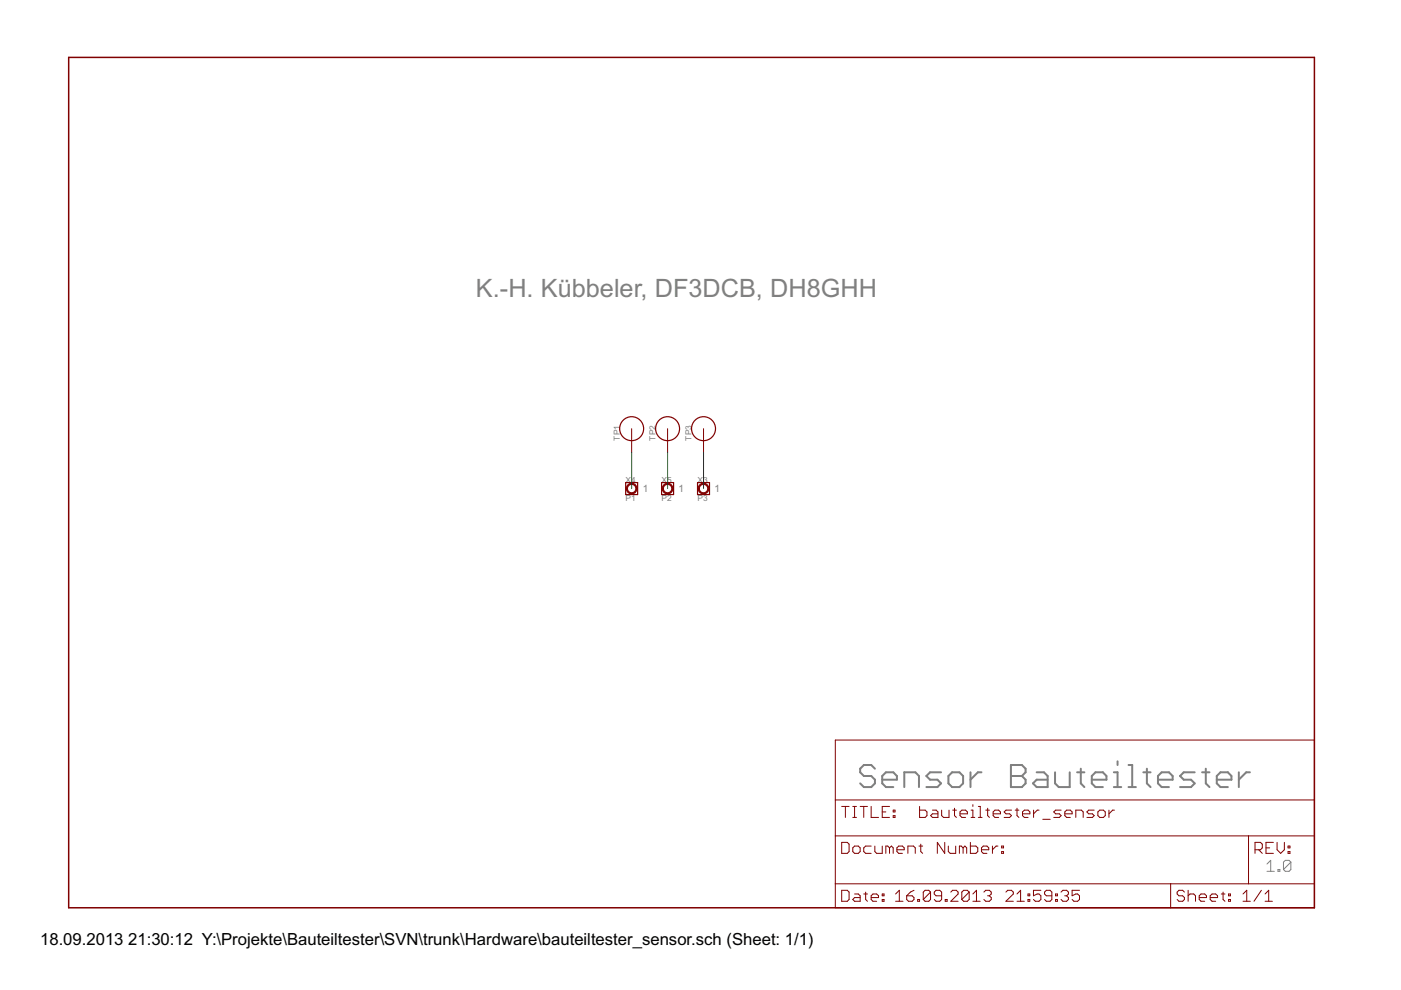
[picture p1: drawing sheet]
<svg xmlns="http://www.w3.org/2000/svg" width="297mm" height="210mm" viewBox="0 0 297 210" stroke-linecap="round" stroke-linejoin="round" font-family="sans-serif">
<defs><g id="words">
<text font-size="6" fill="#808080" x="100.9" y="63">K.-H. Kübbeler, DF3DCB, DH8GHH</text>
<g font-size="4">
<text x="8.5" y="200.4">18.09.2013</text>
<text x="27.2" y="200.4">21:30:12 Y:\Projekte\Bauteiltester\SVN\trunk\Hardware\bauteiltester_sensor.sch (Sheet: 1/1)</text>
</g>
<g font-size="2.4" fill="#808080">
<text x="136.3" y="104.4">1</text>
<text x="143.9" y="104.4">1</text>
<text x="151.5" y="104.4">1</text>
</g>
<g font-size="2" fill="#808080">
<text x="131.4" y="93.4" transform="rotate(-90 131.4 93.4)">TP1</text>
<text x="139" y="93.4" transform="rotate(-90 139 93.4)">TP2</text>
<text x="146.6" y="93.4" transform="rotate(-90 146.6 93.4)">TP3</text>
<text x="132.7" y="106.1">P1</text>
<text x="132.7" y="102.3">X4</text>
<text x="140.3" y="106.1">P2</text>
<text x="140.3" y="102.3">X5</text>
<text x="147.9" y="106.1">P3</text>
<text x="147.9" y="102.3">X3</text>
</g>
</g></defs>
<g fill="#808080" stroke="#808080" stroke-width=".42">
<path d="M184.7 162.2l.8 .8z"/>
<path d="M183.2 162.2h1.5z"/>
<path d="M183.2 162.2l-.8 .8z"/>
<path d="M182.4 163v.7z"/>
<path d="M182.4 163.7l.8 .8z"/>
<path d="M183.2 164.5h1.5z"/>
<path d="M184.7 164.5l.8 .8z"/>
<path d="M185.5 165.3v.8z"/>
<path d="M185.5 166.1l-.8 .8z"/>
<path d="M183.2 166.9h1.5z"/>
<path d="M182.4 166.1l.8 .8z"/>
<path d="M187.8 166.9h1.6z"/>
<path d="M187 166.1l.8 .8z"/>
<path d="M187 164.5v1.6z"/>
<path d="M187 164.5l.8-.8z"/>
<path d="M187.8 163.7h1.6z"/>
<path d="M189.4 163.7l.8 .8z"/>
<path d="M190.2 164.5v.8z"/>
<path d="M187 165.3h3.2z"/>
<path d="M191.7 163.7v3.2z"/>
<path d="M191.7 163.7h2.4z"/>
<path d="M194.1 163.7l.7 .8z"/>
<path d="M194.8 164.5v2.4z"/>
<path d="M196.4 166.9h2.4z"/>
<path d="M199.5 166.1l-.7 .8z"/>
<path d="M198.8 165.3l.7 .8z"/>
<path d="M197.2 165.3h1.6z"/>
<path d="M196.4 164.5l.8 .8z"/>
<path d="M196.4 164.5l.8-.8z"/>
<path d="M197.2 163.7h2.3z"/>
<path d="M201.9 166.9h1.5z"/>
<path d="M203.4 166.9l.8-.8z"/>
<path d="M204.2 164.5v1.6z"/>
<path d="M203.4 163.7l.8 .8z"/>
<path d="M201.9 163.7h1.5z"/>
<path d="M201.9 163.7l-.8 .8z"/>
<path d="M201.1 164.5v1.6z"/>
<path d="M201.1 166.1l.8 .8z"/>
<path d="M205.8 163.7v3.2z"/>
<path d="M205.8 165.3l1.5-1.6z"/>
<path d="M207.3 163.7h.8z"/>
<path d="M214.3 162.2v4.7z"/>
<path d="M214.3 162.2h2.4z"/>
<path d="M216.7 162.2l.7 .8z"/>
<path d="M217.4 163v.7z"/>
<path d="M217.4 163.7l-.7 .8z"/>
<path d="M216.7 164.5l.7 .8z"/>
<path d="M217.4 165.3v.8z"/>
<path d="M217.4 166.1l-.7 .8z"/>
<path d="M214.3 166.9h2.4z"/>
<path d="M214.3 164.5h2.4z"/>
<path d="M219.8 163.7h1.5z"/>
<path d="M221.3 163.7l.8 .8z"/>
<path d="M222.1 164.5v2.4z"/>
<path d="M219.8 166.9h2.3z"/>
<path d="M219 166.1l.8 .8z"/>
<path d="M219 166.1l.8-.8z"/>
<path d="M219.8 165.3h2.3z"/>
<path d="M223.7 163.7v2.4z"/>
<path d="M223.7 166.1l.8 .8z"/>
<path d="M224.5 166.9h2.3z"/>
<path d="M226.8 163.7v3.2z"/>
<path d="M229.2 163v3.1z"/>
<path d="M229.2 166.1l.7 .8z"/>
<path d="M228.4 163.7h1.5z"/>
<path d="M232.3 166.9h1.5z"/>
<path d="M231.5 166.1l.8 .8z"/>
<path d="M231.5 164.5v1.6z"/>
<path d="M231.5 164.5l.8-.8z"/>
<path d="M232.3 163.7h1.5z"/>
<path d="M233.8 163.7l.8 .8z"/>
<path d="M234.6 164.5v.8z"/>
<path d="M231.5 165.3h3.1z"/>
<path d="M236.2 163.7h.7z"/>
<path d="M236.9 163.7v3.2z"/>
<path d="M236.2 166.9h1.5z"/>
<path d="M236.9 161.4v.8z"/>
<path d="M239.3 162.2h.8z"/>
<path d="M240.1 162.2v4.7z"/>
<path d="M239.3 166.9h1.5z"/>
<path d="M243.2 163v3.1z"/>
<path d="M243.2 166.1l.7 .8z"/>
<path d="M242.4 163.7h1.5z"/>
<path d="M246.3 166.9h1.5z"/>
<path d="M245.5 166.1l.8 .8z"/>
<path d="M245.5 164.5v1.6z"/>
<path d="M245.5 164.5l.8-.8z"/>
<path d="M246.3 163.7h1.5z"/>
<path d="M247.8 163.7l.8 .8z"/>
<path d="M248.6 164.5v.8z"/>
<path d="M245.5 165.3h3.1z"/>
<path d="M250.2 166.9h2.3z"/>
<path d="M252.5 166.9l.8-.8z"/>
<path d="M252.5 165.3l.8 .8z"/>
<path d="M251 165.3h1.5z"/>
<path d="M250.2 164.5l.8 .8z"/>
<path d="M250.2 164.5l.8-.8z"/>
<path d="M251 163.7h2.3z"/>
<path d="M255.7 163v3.1z"/>
<path d="M255.7 166.1l.7 .8z"/>
<path d="M254.9 163.7h1.5z"/>
<path d="M258.8 166.9h1.5z"/>
<path d="M258 166.1l.8 .8z"/>
<path d="M258 164.5v1.6z"/>
<path d="M258 164.5l.8-.8z"/>
<path d="M258.8 163.7h1.5z"/>
<path d="M260.3 163.7l.8 .8z"/>
<path d="M261.1 164.5v.8z"/>
<path d="M258 165.3h3.1z"/>
<path d="M262.7 163.7v3.2z"/>
<path d="M262.7 165.3l1.5-1.6z"/>
<path d="M264.2 163.7h.8z"/>
</g>
<g fill="#808080" stroke="#808080" stroke-width=".21">
<path d="M269.4 182.4l-.8 .8z"/>
<path d="M269.4 182.4v2.3z"/>
<path d="M268.6 184.7h1.6z"/>
<path d="M271 184.4v.3z"/>
<path d="M271 184.4h.4z"/>
<path d="M271.4 184.4v.3z"/>
<path d="M271 184.7h.4z"/>
<path d="M272.1 182.8v1.6z"/>
<path d="M272.1 182.8l.4-.4z"/>
<path d="M272.5 182.4h.8z"/>
<path d="M273.3 182.4l.4 .4z"/>
<path d="M273.7 182.8v1.6z"/>
<path d="M273.7 184.4l-.4 .3z"/>
<path d="M272.5 184.7h.8z"/>
<path d="M272.1 184.4l.4 .3z"/>
<path d="M272.1 184.4l1.6-1.6z"/>
</g>
<g fill="#800000" stroke="#800000" stroke-width=".32">
<path d="M14.6 12.2v180.3z"/>
<path d="M14.6 192.5h264.1z"/>
<path d="M278.7 12.2v180.3z"/>
<path d="M14.6 12.2h264.1z"/>
</g>
<g fill="#800000" stroke="#800000" stroke-width=".21">
<path d="M177.1 192.5h71.1z"/>
<path d="M264.7 177.2h14z"/>
<path d="M177.1 187.4v5.1z"/>
<path d="M178.5 188.8v2.3z"/>
<path d="M178.5 191.1h1.1z"/>
<path d="M179.6 191.1l.4-.4z"/>
<path d="M180 189.1v1.6z"/>
<path d="M179.6 188.8l.4 .3z"/>
<path d="M178.5 188.8h1.1z"/>
<path d="M181.2 189.5h.8z"/>
<path d="M182 189.5l.4 .4z"/>
<path d="M182.4 189.9v1.2z"/>
<path d="M181.2 191.1h1.2z"/>
<path d="M180.8 190.7l.4 .4z"/>
<path d="M181.2 190.3l-.4 .4z"/>
<path d="M181.2 190.3h1.2z"/>
<path d="M183.5 189.1v1.6z"/>
<path d="M183.5 190.7l.4 .4z"/>
<path d="M183.1 189.5h.8z"/>
<path d="M185.1 191.1h.8z"/>
<path d="M184.7 190.7l.4 .4z"/>
<path d="M184.7 189.9v.8z"/>
<path d="M184.7 189.9l.4-.4z"/>
<path d="M185.1 189.5h.8z"/>
<path d="M185.9 189.5l.4 .4z"/>
<path d="M186.3 189.9v.4z"/>
<path d="M184.7 190.3h1.6z"/>
<path d="M187 189.5h.4z"/>
<path d="M187.4 189.5v.4z"/>
<path d="M187 189.9h.4z"/>
<path d="M187 189.5v.4z"/>
<path d="M187 190.7h.4z"/>
<path d="M187.4 190.7v.4z"/>
<path d="M187 191.1h.4z"/>
<path d="M187 190.7v.4z"/>
<path d="M189.9 189.5l.8-.7z"/>
<path d="M190.7 188.8v2.3z"/>
<path d="M189.9 191.1h1.6z"/>
<path d="M193 189.1l.8-.3z"/>
<path d="M193 189.1l-.8 .8z"/>
<path d="M192.2 189.9v.8z"/>
<path d="M192.2 190.7l.4 .4z"/>
<path d="M192.6 191.1h.8z"/>
<path d="M193.4 191.1l.4-.4z"/>
<path d="M193.8 190.3v.4z"/>
<path d="M193.4 189.9l.4 .4z"/>
<path d="M192.2 189.9h1.2z"/>
<path d="M194.6 190.7v.4z"/>
<path d="M194.6 190.7h.4z"/>
<path d="M195 190.7v.4z"/>
<path d="M194.6 191.1h.4z"/>
<path d="M195.7 189.1v1.6z"/>
<path d="M195.7 189.1l.4-.3z"/>
<path d="M196.1 188.8h.8z"/>
<path d="M196.9 188.8l.4 .3z"/>
<path d="M197.3 189.1v1.6z"/>
<path d="M197.3 190.7l-.4 .4z"/>
<path d="M196.1 191.1h.8z"/>
<path d="M195.7 190.7l.4 .4z"/>
<path d="M197.3 189.1l-1.6 1.6z"/>
<path d="M198.1 190.7l.4 .4z"/>
<path d="M198.5 191.1h.7z"/>
<path d="M199.2 191.1l.4-.4z"/>
<path d="M199.6 189.1v1.6z"/>
<path d="M199.2 188.8l.4 .3z"/>
<path d="M198.5 188.8h.7z"/>
<path d="M198.1 189.1l.4-.3z"/>
<path d="M198.1 189.1v.4z"/>
<path d="M198.1 189.5l.4 .4z"/>
<path d="M198.5 189.9h1.1z"/>
<path d="M200.4 190.7v.4z"/>
<path d="M200.4 190.7h.4z"/>
<path d="M200.8 190.7v.4z"/>
<path d="M200.4 191.1h.4z"/>
<path d="M201.6 191.1h1.5z"/>
<path d="M201.6 191.1l1.5-1.6z"/>
<path d="M203.1 189.1v.4z"/>
<path d="M202.8 188.8l.3 .3z"/>
<path d="M202 188.8h.8z"/>
<path d="M202 188.8l-.4 .3z"/>
<path d="M203.9 189.1v1.6z"/>
<path d="M203.9 189.1l.4-.3z"/>
<path d="M204.3 188.8h.8z"/>
<path d="M205.1 188.8l.4 .3z"/>
<path d="M205.5 189.1v1.6z"/>
<path d="M205.1 191.1l.4-.4z"/>
<path d="M204.3 191.1h.8z"/>
<path d="M203.9 190.7l.4 .4z"/>
<path d="M203.9 190.7l1.6-1.6z"/>
<path d="M207 188.8l-.7 .7z"/>
<path d="M207 188.8v2.3z"/>
<path d="M206.3 191.1h1.5z"/>
<path d="M208.6 189.1l.4-.3z"/>
<path d="M209 188.8h.8z"/>
<path d="M209.8 188.8l.4 .3z"/>
<path d="M210.2 189.1v.4z"/>
<path d="M209.8 189.9l.4-.4z"/>
<path d="M209.4 189.9h.4z"/>
<path d="M209.8 189.9l.4 .4z"/>
<path d="M210.2 190.3v.4z"/>
<path d="M209.8 191.1l.4-.4z"/>
<path d="M209 191.1h.8z"/>
<path d="M208.6 190.7l.4 .4z"/>
<path d="M213.3 191.1h1.5z"/>
<path d="M213.3 191.1l1.5-1.6z"/>
<path d="M214.8 189.1v.4z"/>
<path d="M214.4 188.8l.4 .3z"/>
<path d="M213.7 188.8h.7z"/>
<path d="M213.3 189.1l.4-.3z"/>
<path d="M216.4 188.8l-.8 .7z"/>
<path d="M216.4 188.8v2.3z"/>
<path d="M215.6 191.1h1.6z"/>
<path d="M218 189.5h.3z"/>
<path d="M218.3 189.5v.4z"/>
<path d="M218 189.9h.3z"/>
<path d="M218 189.5v.4z"/>
<path d="M218 190.7h.3z"/>
<path d="M218.3 190.7v.4z"/>
<path d="M218 191.1h.3z"/>
<path d="M218 190.7v.4z"/>
<path d="M219.1 188.8h1.6z"/>
<path d="M219.1 188.8v1.1z"/>
<path d="M219.1 189.9l.8-.4z"/>
<path d="M219.9 189.5h.4z"/>
<path d="M220.3 189.5l.4 .4z"/>
<path d="M220.7 189.9v.8z"/>
<path d="M220.3 191.1l.4-.4z"/>
<path d="M219.5 191.1h.8z"/>
<path d="M219.1 190.7l.4 .4z"/>
<path d="M221.5 190.7l.3 .4z"/>
<path d="M221.8 191.1h.8z"/>
<path d="M222.6 191.1l.4-.4z"/>
<path d="M223 189.1v1.6z"/>
<path d="M222.6 188.8l.4 .3z"/>
<path d="M221.8 188.8h.8z"/>
<path d="M221.8 188.8l-.3 .3z"/>
<path d="M221.5 189.1v.4z"/>
<path d="M221.5 189.5l.3 .4z"/>
<path d="M221.8 189.9h1.2z"/>
<path d="M223.8 189.5h.4z"/>
<path d="M224.2 189.5v.4z"/>
<path d="M223.8 189.9h.4z"/>
<path d="M223.8 189.5v.4z"/>
<path d="M223.8 190.7h.4z"/>
<path d="M224.2 190.7v.4z"/>
<path d="M223.8 191.1h.4z"/>
<path d="M223.8 190.7v.4z"/>
<path d="M225 189.1l.4-.3z"/>
<path d="M225.4 188.8h.7z"/>
<path d="M226.1 188.8l.4 .3z"/>
<path d="M226.5 189.1v.4z"/>
<path d="M226.1 189.9l.4-.4z"/>
<path d="M225.7 189.9h.4z"/>
<path d="M226.1 189.9l.4 .4z"/>
<path d="M226.5 190.3v.4z"/>
<path d="M226.5 190.7l-.4 .4z"/>
<path d="M225.4 191.1h.7z"/>
<path d="M225 190.7l.4 .4z"/>
<path d="M227.3 188.8h1.6z"/>
<path d="M227.3 188.8v1.1z"/>
<path d="M227.3 189.9l.8-.4z"/>
<path d="M228.1 189.5h.4z"/>
<path d="M228.5 189.5l.4 .4z"/>
<path d="M228.9 189.9v.8z"/>
<path d="M228.5 191.1l.4-.4z"/>
<path d="M227.7 191.1h.8z"/>
<path d="M227.3 190.7l.4 .4z"/>
<path d="M177.1 187.4h71.1z"/>
<path d="M177.1 177.2v10.2z"/>
<path d="M278.7 177.2v10.2z"/>
<path d="M248.2 187.4v5.1z"/>
<path d="M248.2 187.4h16.5z"/>
<path d="M248.2 192.5h30.5z"/>
<path d="M250.7 188.8l.4 .3z"/>
<path d="M250 188.8h.7z"/>
<path d="M250 188.8l-.4 .3z"/>
<path d="M249.6 189.1v.4z"/>
<path d="M249.6 189.5l.4 .4z"/>
<path d="M250 189.9h.7z"/>
<path d="M250.7 189.9l.4 .4z"/>
<path d="M251.1 190.3v.4z"/>
<path d="M251.1 190.7l-.4 .4z"/>
<path d="M250 191.1h.7z"/>
<path d="M249.6 190.7l.4 .4z"/>
<path d="M251.9 188.8v2.3z"/>
<path d="M251.9 189.9l.4-.4z"/>
<path d="M252.3 189.5h.8z"/>
<path d="M253.1 189.5l.4 .4z"/>
<path d="M253.5 189.9v1.2z"/>
<path d="M254.6 191.1h.8z"/>
<path d="M254.3 190.7l.3 .4z"/>
<path d="M254.3 189.9v.8z"/>
<path d="M254.3 189.9l.3-.4z"/>
<path d="M254.6 189.5h.8z"/>
<path d="M255.4 189.5l.4 .4z"/>
<path d="M255.8 189.9v.4z"/>
<path d="M254.3 190.3h1.5z"/>
<path d="M257 191.1h.7z"/>
<path d="M256.6 190.7l.4 .4z"/>
<path d="M256.6 189.9v.8z"/>
<path d="M256.6 189.9l.4-.4z"/>
<path d="M257 189.5h.7z"/>
<path d="M257.7 189.5l.4 .4z"/>
<path d="M258.1 189.9v.4z"/>
<path d="M256.6 190.3h1.5z"/>
<path d="M259.3 189.1v1.6z"/>
<path d="M259.3 190.7l.4 .4z"/>
<path d="M258.9 189.5h.8z"/>
<path d="M260.5 189.5h.4z"/>
<path d="M260.9 189.5v.4z"/>
<path d="M260.5 189.9h.4z"/>
<path d="M260.5 189.5v.4z"/>
<path d="M260.5 190.7h.4z"/>
<path d="M260.9 190.7v.4z"/>
<path d="M260.5 191.1h.4z"/>
<path d="M260.5 190.7v.4z"/>
<path d="M264.3 188.8l-.8 .7z"/>
<path d="M264.3 188.8v2.3z"/>
<path d="M263.5 191.1h1.6z"/>
<path d="M267.4 188.8l-1.5 2.3z"/>
<path d="M269 188.8l-.8 .7z"/>
<path d="M269 188.8v2.3z"/>
<path d="M268.2 191.1h1.6z"/>
<path d="M266.1 178.6v2.3z"/>
<path d="M266.1 178.6h1.2z"/>
<path d="M267.3 178.6l.3 .4z"/>
<path d="M267.6 179v.8z"/>
<path d="M267.6 179.8l-.3 .4z"/>
<path d="M266.1 180.2h1.2z"/>
<path d="M266.9 180.2l.7 .7z"/>
<path d="M268.4 178.6h1.6z"/>
<path d="M268.4 178.6v2.3z"/>
<path d="M268.4 180.9h1.6z"/>
<path d="M268.4 179.8h.8z"/>
<path d="M270.8 178.6v1.6z"/>
<path d="M270.8 180.2l.7 .7z"/>
<path d="M271.5 180.9l.8-.7z"/>
<path d="M272.3 178.6v1.6z"/>
<path d="M273.1 179.4h.4z"/>
<path d="M273.5 179.4v.4z"/>
<path d="M273.1 179.8h.4z"/>
<path d="M273.1 179.4v.4z"/>
<path d="M273.1 180.6h.4z"/>
<path d="M273.5 180.6v.3z"/>
<path d="M273.1 180.9h.4z"/>
<path d="M273.1 180.6v.3z"/>
<path d="M264.7 177.2v10.2z"/>
<path d="M177.1 177.2h87.6z"/>
<path d="M264.7 187.4h14z"/>
<path d="M278.7 187.4v5.1z"/>
<path d="M177.1 169.6v7.6z"/>
<path d="M177.1 156.9h101.6z"/>
<path d="M278.7 156.9v12.7z"/>
<path d="M177.1 169.6h101.6z"/>
<path d="M177.1 156.9v12.7z"/>
<path d="M278.7 169.6v7.6z"/>
<path d="M179.2 171v2.3z"/>
<path d="M178.5 171h1.5z"/>
<path d="M180.8 173.3h.8z"/>
<path d="M181.2 171v2.3z"/>
<path d="M180.8 171h.8z"/>
<path d="M183.1 171v2.3z"/>
<path d="M182.4 171h1.5z"/>
<path d="M184.7 171v2.3z"/>
<path d="M184.7 173.3h1.6z"/>
<path d="M187 171h1.6z"/>
<path d="M187 171v2.3z"/>
<path d="M187 173.3h1.6z"/>
<path d="M187 172.1h.8z"/>
<path d="M189.4 171.8h.4z"/>
<path d="M189.8 171.8v.3z"/>
<path d="M189.4 172.1h.4z"/>
<path d="M189.4 171.8v.3z"/>
<path d="M189.4 172.9h.4z"/>
<path d="M189.8 172.9v.4z"/>
<path d="M189.4 173.3h.4z"/>
<path d="M189.4 172.9v.4z"/>
<path d="M178.5 178.6v2.3z"/>
<path d="M178.5 180.9h1.1z"/>
<path d="M179.6 180.9l.4-.3z"/>
<path d="M180 179v1.6z"/>
<path d="M179.6 178.6l.4 .4z"/>
<path d="M178.5 178.6h1.1z"/>
<path d="M181.2 180.9h.8z"/>
<path d="M182 180.9l.4-.3z"/>
<path d="M182.4 179.8v.8z"/>
<path d="M182 179.4l.4 .4z"/>
<path d="M181.2 179.4h.8z"/>
<path d="M181.2 179.4l-.4 .4z"/>
<path d="M180.8 179.8v.8z"/>
<path d="M180.8 180.6l.4 .3z"/>
<path d="M183.5 179.4h1.2z"/>
<path d="M183.1 179.8l.4-.4z"/>
<path d="M183.1 179.8v.8z"/>
<path d="M183.1 180.6l.4 .3z"/>
<path d="M183.5 180.9h1.2z"/>
<path d="M185.5 179.4v1.2z"/>
<path d="M185.5 180.6l.4 .3z"/>
<path d="M185.9 180.9h1.1z"/>
<path d="M187 179.4v1.5z"/>
<path d="M187.8 179.4v1.5z"/>
<path d="M187.8 179.4h.4z"/>
<path d="M188.2 179.4l.4 .4z"/>
<path d="M188.6 179.8v1.1z"/>
<path d="M188.6 179.8l.4-.4z"/>
<path d="M189 179.4l.4 .4z"/>
<path d="M189.4 179.8v1.1z"/>
<path d="M190.5 180.9h.8z"/>
<path d="M190.2 180.6l.3 .3z"/>
<path d="M190.2 179.8v.8z"/>
<path d="M190.2 179.8l.3-.4z"/>
<path d="M190.5 179.4h.8z"/>
<path d="M191.3 179.4l.4 .4z"/>
<path d="M191.7 179.8v.4z"/>
<path d="M190.2 180.2h1.5z"/>
<path d="M192.5 179.4v1.5z"/>
<path d="M192.5 179.4h1.2z"/>
<path d="M193.7 179.4l.4 .4z"/>
<path d="M194.1 179.8v1.1z"/>
<path d="M195.2 179v1.6z"/>
<path d="M195.2 180.6l.4 .3z"/>
<path d="M194.8 179.4h.8z"/>
<path d="M198.7 178.6v2.3z"/>
<path d="M198.7 178.6l1.6 2.3z"/>
<path d="M200.3 178.6v2.3z"/>
<path d="M201.1 179.4v1.2z"/>
<path d="M201.1 180.6l.4 .3z"/>
<path d="M201.5 180.9h1.1z"/>
<path d="M202.6 179.4v1.5z"/>
<path d="M203.4 179.4v1.5z"/>
<path d="M203.4 179.4h.4z"/>
<path d="M203.8 179.4l.4 .4z"/>
<path d="M204.2 179.8v1.1z"/>
<path d="M204.2 179.8l.4-.4z"/>
<path d="M204.6 179.4l.4 .4z"/>
<path d="M205 179.8v1.1z"/>
<path d="M205.7 178.6v2.3z"/>
<path d="M205.7 180.9h1.2z"/>
<path d="M206.9 180.9l.4-.3z"/>
<path d="M207.3 179.8v.8z"/>
<path d="M206.9 179.4l.4 .4z"/>
<path d="M205.7 179.4h1.2z"/>
<path d="M208.5 180.9h.8z"/>
<path d="M208.1 180.6l.4 .3z"/>
<path d="M208.1 179.8v.8z"/>
<path d="M208.1 179.8l.4-.4z"/>
<path d="M208.5 179.4h.8z"/>
<path d="M209.3 179.4l.3 .4z"/>
<path d="M209.6 179.8v.4z"/>
<path d="M208.1 180.2h1.5z"/>
<path d="M210.4 179.4v1.5z"/>
<path d="M210.4 180.2l.8-.8z"/>
<path d="M211.2 179.4h.4z"/>
<path d="M212.4 179.4h.4z"/>
<path d="M212.8 179.4v.4z"/>
<path d="M212.4 179.8h.4z"/>
<path d="M212.4 179.4v.4z"/>
<path d="M212.4 180.6h.4z"/>
<path d="M212.8 180.6v.3z"/>
<path d="M212.4 180.9h.4z"/>
<path d="M212.4 180.6v.3z"/>
<path d="M195 171v2.3z"/>
<path d="M195 173.3h1.2z"/>
<path d="M196.2 173.3l.3-.4z"/>
<path d="M196.5 172.1v.8z"/>
<path d="M196.2 171.8l.3 .3z"/>
<path d="M195 171.8h1.2z"/>
<path d="M197.7 171.8h.8z"/>
<path d="M198.5 171.8l.4 .3z"/>
<path d="M198.9 172.1v1.2z"/>
<path d="M197.7 173.3h1.2z"/>
<path d="M197.3 172.9l.4 .4z"/>
<path d="M197.3 172.9l.4-.3z"/>
<path d="M197.7 172.6h1.2z"/>
<path d="M199.6 171.8v1.1z"/>
<path d="M199.6 172.9l.4 .4z"/>
<path d="M200 173.3h1.2z"/>
<path d="M201.2 171.8v1.5z"/>
<path d="M202.4 171.4v1.5z"/>
<path d="M202.4 172.9l.4 .4z"/>
<path d="M202 171.8h.8z"/>
<path d="M203.9 173.3h.8z"/>
<path d="M203.5 172.9l.4 .4z"/>
<path d="M203.5 172.1v.8z"/>
<path d="M203.5 172.1l.4-.3z"/>
<path d="M203.9 171.8h.8z"/>
<path d="M204.7 171.8l.4 .3z"/>
<path d="M205.1 172.1v.5z"/>
<path d="M203.5 172.6h1.6z"/>
<path d="M205.9 171.8h.4z"/>
<path d="M206.3 171.8v1.5z"/>
<path d="M205.9 173.3h.8z"/>
<path d="M206.3 170.6v.4z"/>
<path d="M207.4 171h.4z"/>
<path d="M207.8 171v2.3z"/>
<path d="M207.4 173.3h.8z"/>
<path d="M209.4 171.4v1.5z"/>
<path d="M209.4 172.9l.4 .4z"/>
<path d="M209 171.8h.8z"/>
<path d="M210.9 173.3h.8z"/>
<path d="M210.6 172.9l.3 .4z"/>
<path d="M210.6 172.1v.8z"/>
<path d="M210.6 172.1l.3-.3z"/>
<path d="M210.9 171.8h.8z"/>
<path d="M211.7 171.8l.4 .3z"/>
<path d="M212.1 172.1v.5z"/>
<path d="M210.6 172.6h1.5z"/>
<path d="M212.9 173.3h1.2z"/>
<path d="M214.1 173.3l.4-.4z"/>
<path d="M214.1 172.6l.4 .3z"/>
<path d="M213.3 172.6h.8z"/>
<path d="M212.9 172.1l.4 .5z"/>
<path d="M212.9 172.1l.4-.3z"/>
<path d="M213.3 171.8h1.2z"/>
<path d="M215.6 171.4v1.5z"/>
<path d="M215.6 172.9l.4 .4z"/>
<path d="M215.2 171.8h.8z"/>
<path d="M217.2 173.3h.8z"/>
<path d="M216.8 172.9l.4 .4z"/>
<path d="M216.8 172.1v.8z"/>
<path d="M216.8 172.1l.4-.3z"/>
<path d="M217.2 171.8h.8z"/>
<path d="M218 171.8l.4 .3z"/>
<path d="M218.4 172.1v.5z"/>
<path d="M216.8 172.6h1.6z"/>
<path d="M219.1 171.8v1.5z"/>
<path d="M219.1 172.6l.8-.8z"/>
<path d="M219.9 171.8h.4z"/>
<path d="M221.1 173.7h1.6z"/>
<path d="M223.4 173.3h1.2z"/>
<path d="M224.6 173.3l.4-.4z"/>
<path d="M224.6 172.6l.4 .3z"/>
<path d="M223.8 172.6h.8z"/>
<path d="M223.4 172.1l.4 .5z"/>
<path d="M223.4 172.1l.4-.3z"/>
<path d="M223.8 171.8h1.2z"/>
<path d="M226.1 173.3h.8z"/>
<path d="M225.8 172.9l.3 .4z"/>
<path d="M225.8 172.1v.8z"/>
<path d="M225.8 172.1l.3-.3z"/>
<path d="M226.1 171.8h.8z"/>
<path d="M226.9 171.8l.4 .3z"/>
<path d="M227.3 172.1v.5z"/>
<path d="M225.8 172.6h1.5z"/>
<path d="M228.1 171.8v1.5z"/>
<path d="M228.1 171.8h1.2z"/>
<path d="M229.3 171.8l.4 .3z"/>
<path d="M229.7 172.1v1.2z"/>
<path d="M230.4 173.3h1.2z"/>
<path d="M231.6 173.3l.4-.4z"/>
<path d="M231.6 172.6l.4 .3z"/>
<path d="M230.8 172.6h.8z"/>
<path d="M230.4 172.1l.4 .5z"/>
<path d="M230.4 172.1l.4-.3z"/>
<path d="M230.8 171.8h1.2z"/>
<path d="M233.2 173.3h.7z"/>
<path d="M233.9 173.3l.4-.4z"/>
<path d="M234.3 172.1v.8z"/>
<path d="M233.9 171.8l.4 .3z"/>
<path d="M233.2 171.8h.7z"/>
<path d="M232.8 172.1l.4-.3z"/>
<path d="M232.8 172.1v.8z"/>
<path d="M232.8 172.9l.4 .4z"/>
<path d="M235.1 171.8v1.5z"/>
<path d="M235.1 172.6l.8-.8z"/>
<path d="M235.9 171.8h.4z"/>
<path d="M133.9 90.9v5.1z"/>
<path d="M141.5 90.9v5.1z"/>
<path d="M149.2 90.9v5.1z"/>
<path d="M148.4 102.7a1.14 1.14 0 0 1 1.8 .4 1.14 1.14 0 0 1-.8 1.6 1.14 1.14 0 0 1-1.4-1.1h.3a.88 .88 0 0 1 1.2-.8 .88 .88 0 0 1 .3 1.4 .88 .88 0 0 1-1.5-.4v-.2h-.3z" fill-rule="evenodd"/>
<path d="M133.2 102.7a1.14 1.14 0 0 1 1.7 .4 1.14 1.14 0 0 1-.7 1.6 1.14 1.14 0 0 1-1.4-1.1h.2a.88 .88 0 0 1 1.3-.8 .88 .88 0 0 1 .2 1.4 .88 .88 0 0 1-1.4-.4l-.1-.2h-.2z" fill-rule="evenodd"/>
<path d="M140.8 102.7a1.14 1.14 0 0 1 1.8 .4 1.14 1.14 0 0 1-.8 1.6 1.14 1.14 0 0 1-1.4-1.1h.3a.88 .88 0 0 1 1.2-.8 .88 .88 0 0 1 .2 1.4 .88 .88 0 0 1-1.4-.4v-.2h-.3z" fill-rule="evenodd"/>
</g>
<g fill="#800000" stroke="#800000" stroke-width=".25">
<path d="M147.9 102.3h2.5z"/>
<path d="M150.4 102.3v2.6z"/>
<path d="M147.9 104.9h2.5z"/>
<path d="M147.9 102.3v2.6z"/>
<path d="M132.7 102.3h2.5z"/>
<path d="M135.2 102.3v2.6z"/>
<path d="M132.7 104.9h2.5z"/>
<path d="M132.7 102.3v2.6z"/>
<path d="M140.3 102.3h2.5z"/>
<path d="M142.8 102.3v2.6z"/>
<path d="M140.3 104.9h2.5z"/>
<path d="M140.3 102.3v2.6z"/>
</g>
<g fill="none" stroke="#800000" stroke-width=".25">
<circle cx="133.9" cy="90.9" r="2.54"/>
<circle cx="141.5" cy="90.9" r="2.54"/>
<circle cx="149.2" cy="90.9" r="2.54"/>
</g>
<g fill="#008000" stroke="#008000" stroke-width=".21">
<path d="M133.9 96v7.6z"/>
<path d="M141.5 96v7.6z"/>
<path d="M149.2 96v7.6z"/>
</g>
<use href="#words"/>
</svg>
